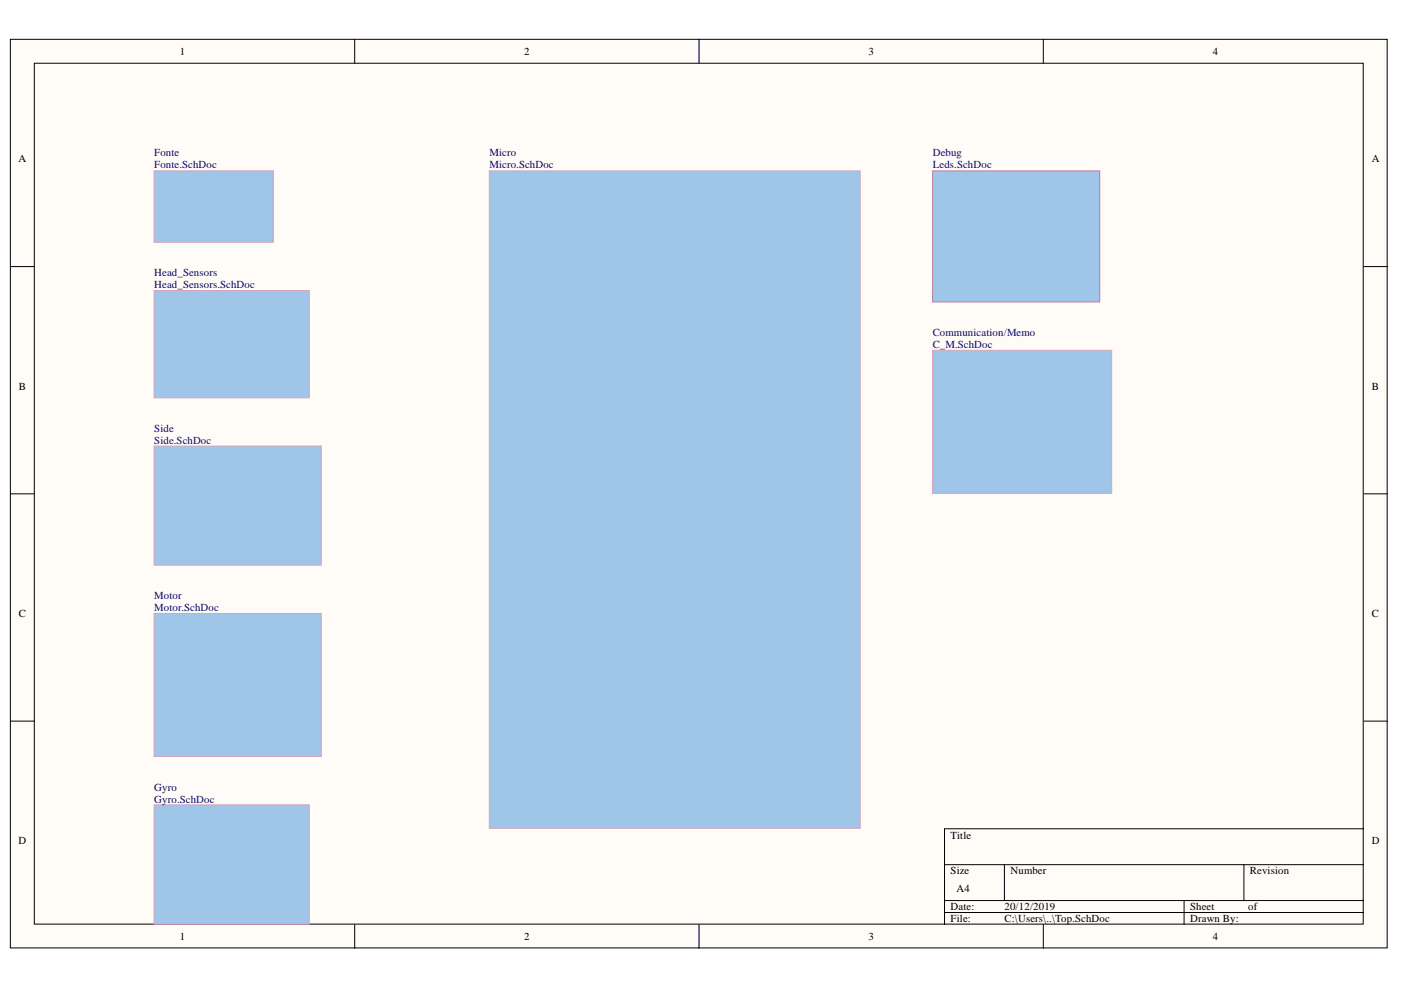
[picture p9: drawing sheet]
<svg xmlns="http://www.w3.org/2000/svg" width="297mm" height="210mm" viewBox="0 0 297 210" stroke-linecap="round" stroke-linejoin="round" font-family="sans-serif">
<defs><g id="words">
<g font-size="2.3">
<text x="38.1" y="11.6">1</text>
<text x="111.1" y="11.6">2</text>
<text x="184.1" y="11.6">3</text>
<text x="257.2" y="11.6">4</text>
<text x="3.9" y="34.4">A</text>
<text x="290.9" y="34.4">A</text>
<text x="4" y="82.6">B</text>
<text x="290.9" y="82.6">B</text>
<text x="4" y="130.8">C</text>
<text x="290.9" y="130.8">C</text>
<text x="3.9" y="179">D</text>
<text x="201.6" y="177.8">Title</text>
<text x="290.9" y="179">D</text>
<text x="201.6" y="185.4">Size</text>
<text x="214.2" y="185.4">Number</text>
<text x="265" y="185.4">Revision</text>
<text x="202.8" y="189.2">A4</text>
<text x="201.6" y="193">Date:</text>
<text x="201.6" y="195.5">File:</text>
<text x="213" y="193">20/12/2019</text>
<text x="213" y="195.5">C:\Users\..\Top.SchDoc</text>
<text x="252.3" y="193">Sheet</text>
<text x="252.3" y="195.5">Drawn By:</text>
<text x="264.6" y="193">of</text>
<text x="38.1" y="199.3">1</text>
<text x="111.1" y="199.3">2</text>
<text x="184.1" y="199.3">3</text>
<text x="257.2" y="199.3">4</text>
</g>
<g font-size="2.3" fill="#000080">
<text x="32.7" y="33.2">Fonte</text>
<text x="32.7" y="35.7">Fonte.SchDoc</text>
<text x="103.8" y="33.2">Micro</text>
<text x="103.8" y="35.7">Micro.SchDoc</text>
<text x="197.7" y="33.2">Debug</text>
<text x="197.7" y="35.7">Leds.SchDoc</text>
<text x="32.7" y="58.6">Head_Sensors</text>
<text x="32.7" y="61.1">Head_Sensors.SchDoc</text>
<text x="197.7" y="71.2">Communication/Memo</text>
<text x="197.7" y="73.8">C_M.SchDoc</text>
<text x="32.7" y="91.5">Side</text>
<text x="32.7" y="94">Side.SchDoc</text>
<text x="32.7" y="127">Motor</text>
<text x="32.7" y="129.6">Motor.SchDoc</text>
<text x="32.7" y="167.7">Gyro</text>
<text x="32.7" y="170.2">Gyro.SchDoc</text>
</g>
</g></defs>
<g fill="#fffcf8" stroke="#000" stroke-width=".21">
<path d="M2.2 8.3h291.9v192.7h-291.9z"/>
<path d="M7.3 13.4h281.7v182.5h-281.7z"/>
</g>
<g fill="none" stroke="#000" stroke-width=".21">
<path d="M75.2 8.3v5.1M148.2 8.3v5.1M221.2 8.3v5.1M2.2 56.5h5.1M289.1 56.5h5.1M2.2 104.7h5.1M289.1 104.7h5.1M2.2 152.9h5.1M289.1 152.9h5.1M289.1 175.7h-88.8v20.3M75.2 196v5.1M148.2 196v5.1"/>
<path d="M200.3 183.3h88.8M200.3 190.9h88.8M200.3 193.5h88.8M213 183.3v7.6M221.2 196v5.1M251 190.9v5.1M263.7 183.3v7.6"/>
</g>
<path d="M32.7 36.2h25.3v15.1h-25.3z" fill="#9fc5e8" stroke="#d5a6bd" stroke-width=".25"/>
<g fill="#9fc5e8" stroke="#d5a6bd" stroke-width=".21">
<path d="M32.7 61.6h32.9v22.7h-32.9z"/>
<path d="M32.7 170.6h32.9v25.3h-32.9z"/>
<path d="M32.7 130.1h35.4v30.3h-35.4z"/>
<path d="M197.7 74.3h38v30.3h-38z"/>
<path d="M103.7 36.2h78.7v139.4h-78.7z"/>
<path d="M32.7 94.6h35.4v25.2h-35.4z"/>
</g>
<path d="M197.7 36.2h35.5v27.8h-35.5z" fill="#9fc5e8" stroke="#c27ba0" stroke-width=".21"/>
<use href="#words"/>
</svg>
